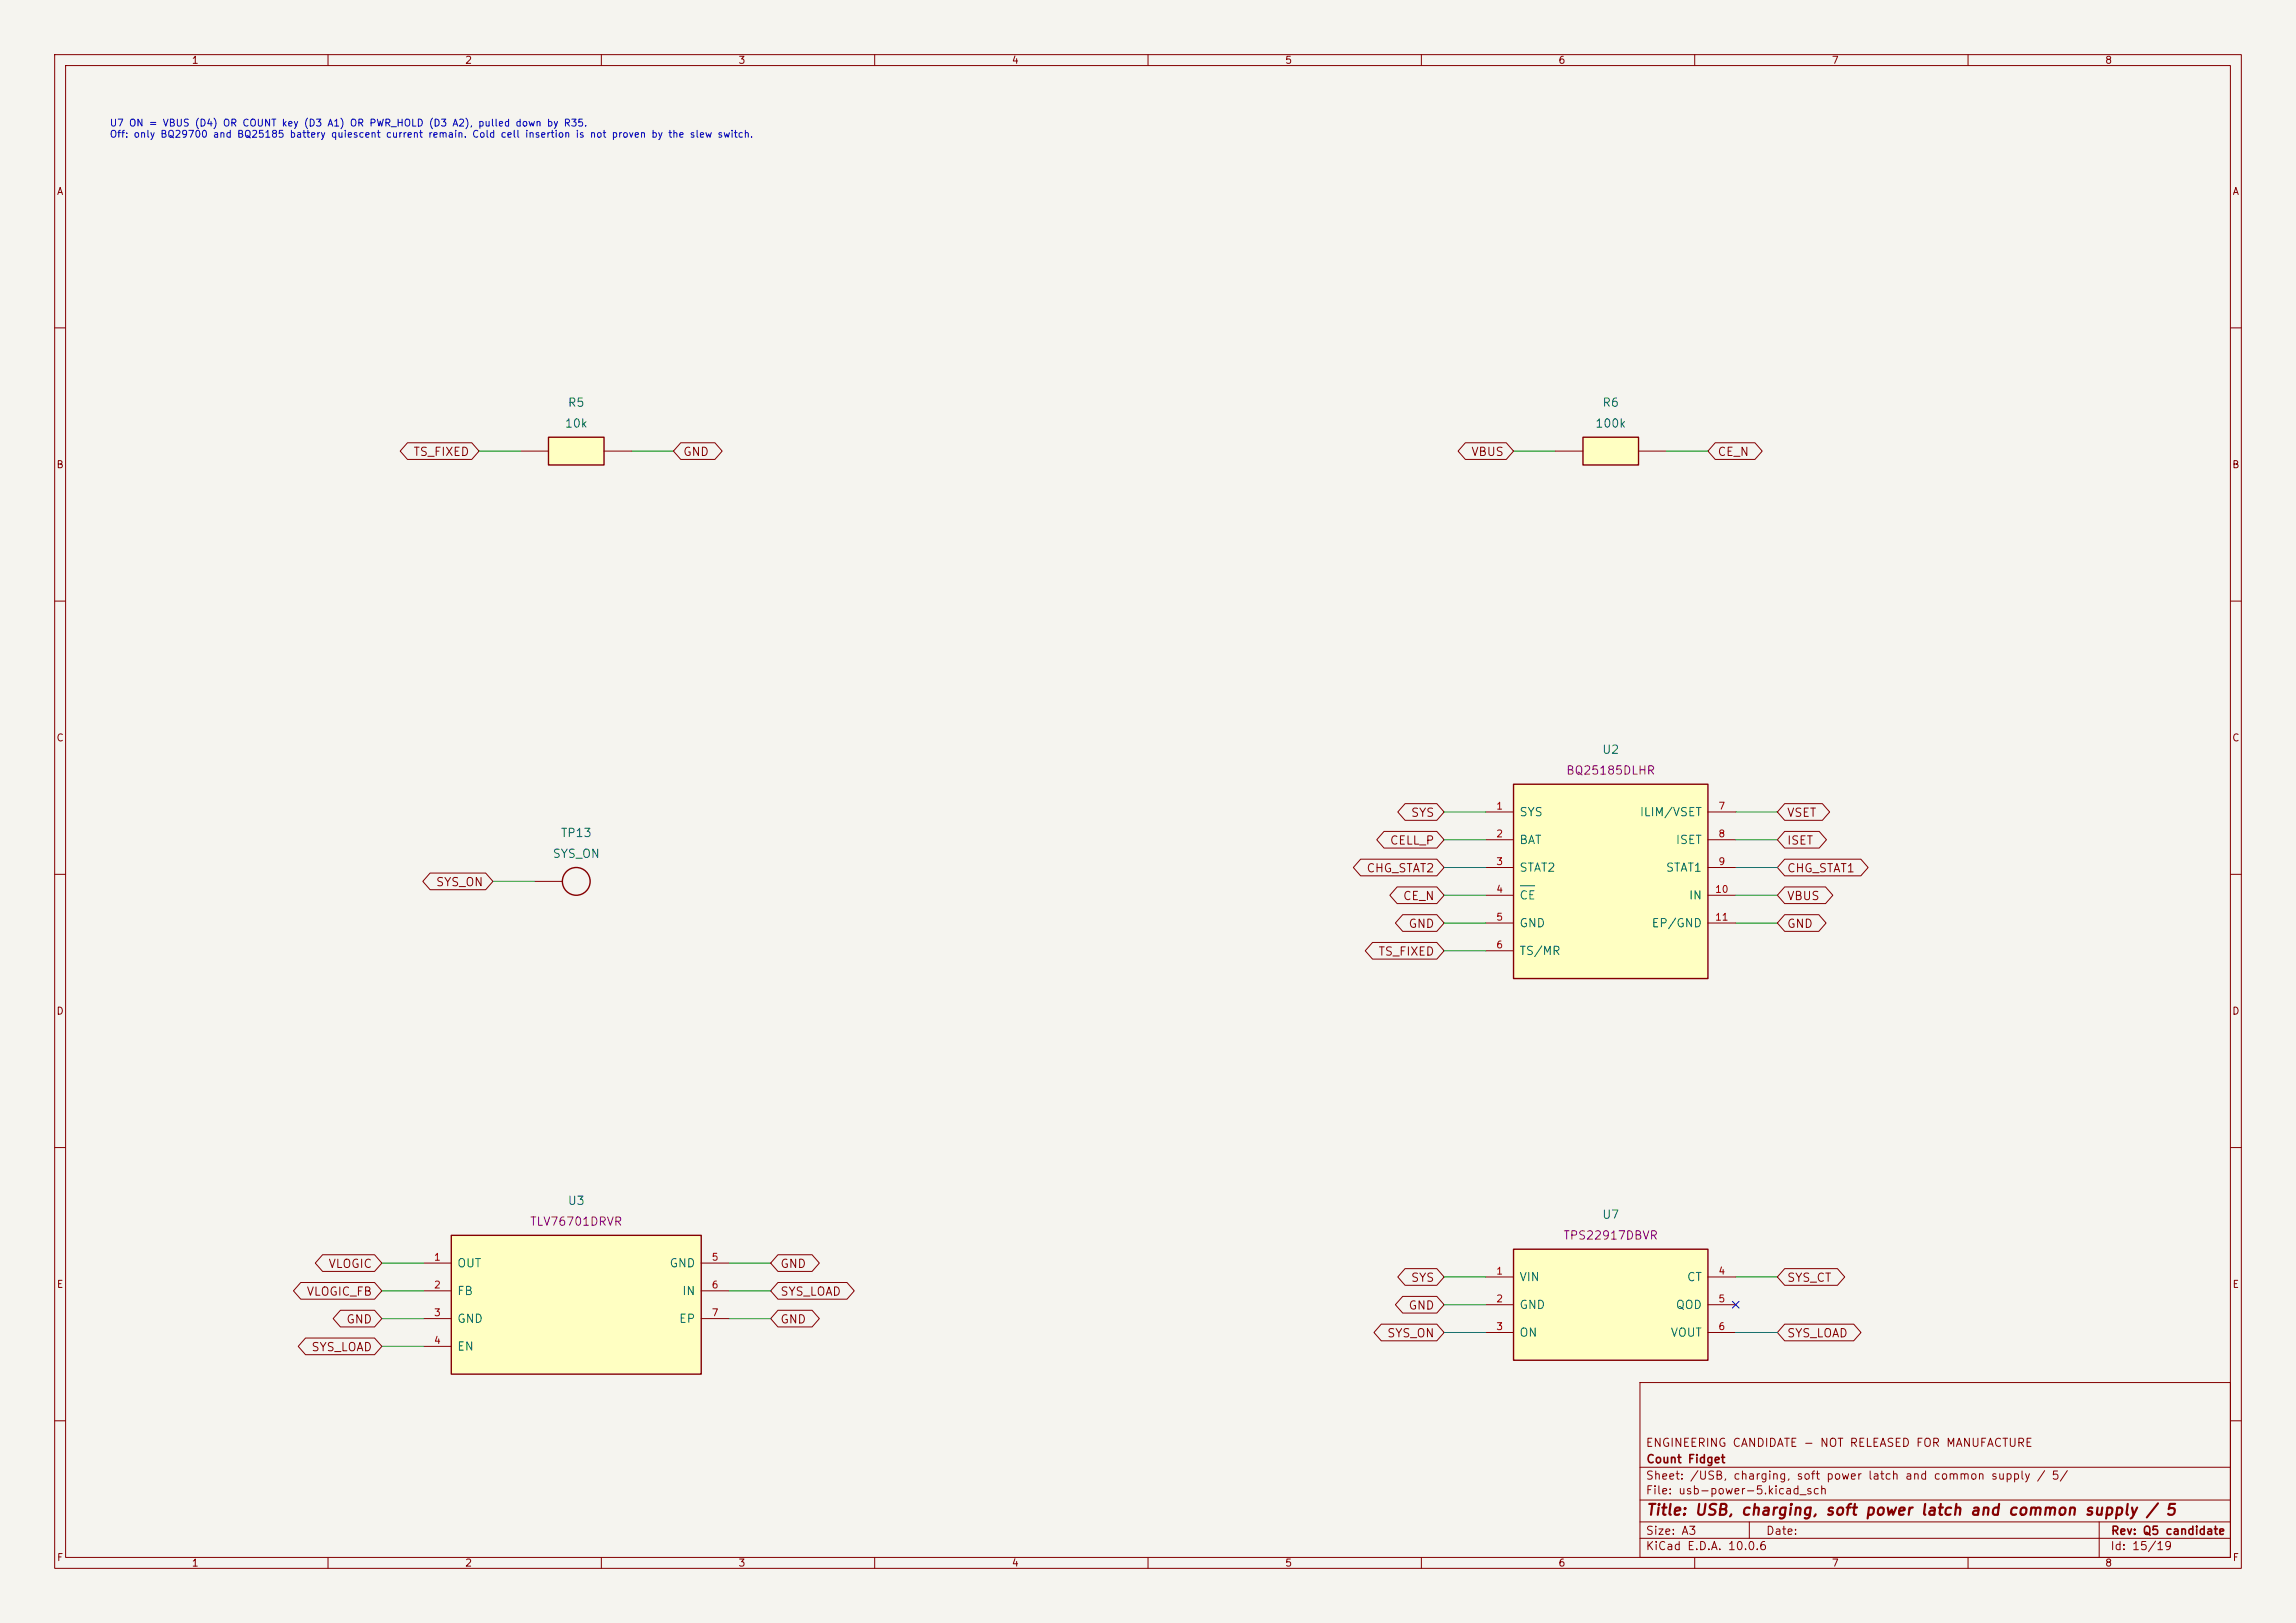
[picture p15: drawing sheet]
<svg xmlns="http://www.w3.org/2000/svg" width="420mm" height="297mm" viewBox="0 0 420 297" stroke-linecap="round" stroke-linejoin="round" font-family="sans-serif">
<defs><g id="words">
<text font-size="2" fill="#840000" x="301" y="277.8">Title: USB, charging, soft power latch and common supply / 5</text>
<g font-size="1.5" fill="#006464">
<text x="103.8" y="74.8">R5</text>
<text x="293" y="74.8">R6</text>
<text x="103.2" y="78.6">10k</text>
<text x="291.7" y="78.6">100k</text>
<text x="293" y="138.3">U2</text>
<text x="277.8" y="149.7">SYS</text>
<text x="299.8" y="149.7">ILIM/VSET</text>
<text x="102.5" y="153.6">TP13</text>
<text x="277.8" y="154.8">BAT</text>
<text x="306.4" y="154.8">ISET</text>
<text x="101" y="157.4">SYS_ON</text>
<text x="277.8" y="159.9">STAT2</text>
<text x="304.6" y="159.9">STAT1</text>
<text x="277.8" y="165">CE</text>
<text x="308.8" y="165">IN</text>
<text x="277.8" y="170.1">GND</text>
<text x="302" y="170.1">EP/GND</text>
<text x="277.8" y="175.1">TS/MR</text>
<text x="103.7" y="220.9">U3</text>
<text x="293" y="223.4">U7</text>
<text x="83.5" y="232.3">OUT</text>
<text x="122.4" y="232.3">GND</text>
<text x="83.5" y="237.4">FB</text>
<text x="124.7" y="237.4">IN</text>
<text x="277.8" y="234.8">VIN</text>
<text x="277.8" y="239.9">GND</text>
<text x="306.4" y="239.9">QOD</text>
<text x="308.5" y="234.8">CT</text>
<text x="83.5" y="242.5">GND</text>
<text x="124.1" y="242.5">EP</text>
<text x="277.8" y="245">ON</text>
<text x="305.5" y="245">VOUT</text>
<text x="83.5" y="247.5">EN</text>
</g>
<g font-size="1.5" fill="#840000">
<text x="75.5" y="83.8">TS_FIXED</text>
<text x="124.9" y="83.8">GND</text>
<text x="269" y="83.8">VBUS</text>
<text x="314.1" y="83.8">CE_N</text>
<text x="258" y="149.9">SYS</text>
<text x="326.8" y="149.9">VSET</text>
<text x="254.1" y="154.9">CELL_P</text>
<text x="326.8" y="154.9">ISET</text>
<text x="249.9" y="160">CHG_STAT2</text>
<text x="326.8" y="160">CHG_STAT1</text>
<text x="79.6" y="162.6">SYS_ON</text>
<text x="256.5" y="165.1">CE_N</text>
<text x="326.8" y="165.1">VBUS</text>
<text x="257.5" y="170.2">GND</text>
<text x="326.8" y="170.2">GND</text>
<text x="252" y="175.3">TS_FIXED</text>
<text x="60" y="232.4">VLOGIC</text>
<text x="142.6" y="232.4">GND</text>
<text x="56" y="237.5">VLOGIC_FB</text>
<text x="142.6" y="237.5">SYS_LOAD</text>
<text x="258" y="234.9">SYS</text>
<text x="326.8" y="234.9">SYS_CT</text>
<text x="63.2" y="242.6">GND</text>
<text x="142.6" y="242.6">GND</text>
<text x="253.6" y="245.1">SYS_ON</text>
<text x="257.5" y="240">GND</text>
<text x="326.8" y="245.1">SYS_LOAD</text>
<text x="56.9" y="247.6">SYS_LOAD</text>
<text x="300.9" y="265.1">ENGINEERING CANDIDATE - NOT RELEASED FOR MANUFACTURE</text>
<text x="301" y="268.1">Count Fidget</text>
<text x="300.9" y="273.8">File: usb-power-5.kicad_sch</text>
<text x="300.9" y="271.1">Sheet: /USB, charging, soft power latch and common supply / 5/</text>
<text x="300.9" y="281.2">Size: A3</text>
<text x="322.9" y="281.2">Date:</text>
<text x="386" y="281.2">Rev: Q5 candidate</text>
<text x="300.9" y="284">KiCad E.D.A. 10.0.6</text>
<text x="385.9" y="284">Id: 15/19</text>
</g>
<g font-size="1.5" fill="#840084">
<text x="286.4" y="142.1">BQ25185DLHR</text>
<text x="96.8" y="224.7">TLV76701DRVR</text>
<text x="285.9" y="227.2">TPS22917DBVR</text>
</g>
<g font-size="1.3" fill="#840000">
<text x="35" y="12">1</text>
<text x="85" y="12">2</text>
<text x="135" y="12">3</text>
<text x="185" y="12">4</text>
<text x="235" y="12">5</text>
<text x="285" y="12">6</text>
<text x="335" y="12">7</text>
<text x="385" y="12">8</text>
<text x="10.3" y="36">A</text>
<text x="408.3" y="36">A</text>
<text x="10.2" y="86">B</text>
<text x="408.2" y="86">B</text>
<text x="10.2" y="136">C</text>
<text x="408.2" y="136">C</text>
<text x="10.2" y="186">D</text>
<text x="408.2" y="186">D</text>
<text x="10.3" y="236">E</text>
<text x="408.3" y="236">E</text>
<text x="10.3" y="286">F</text>
<text x="35" y="287">1</text>
<text x="85" y="287">2</text>
<text x="135" y="287">3</text>
<text x="185" y="287">4</text>
<text x="235" y="287">5</text>
<text x="285" y="287">6</text>
<text x="335" y="287">7</text>
<text x="385" y="287">8</text>
<text x="408.3" y="286">F</text>
</g>
<g font-size="1.3" fill="#0000c2">
<text x="20" y="23.5">U7 ON = VBUS (D4) OR COUNT key (D3 A1) OR PWR_HOLD (D3 A2), pulled down by R35.</text>
<text x="20" y="25.5">Off: only BQ29700 and BQ25185 battery quiescent current remain. Cold cell insertion is not proven by the slew switch.</text>
</g>
<g font-size="1.3" fill="#a90000">
<text x="273.6" y="148.5">1</text>
<text x="314.2" y="148.5">7</text>
<text x="273.6" y="153.5">2</text>
<text x="314.2" y="153.5">8</text>
<text x="273.6" y="158.6">3</text>
<text x="314.2" y="158.6">9</text>
<text x="273.6" y="163.7">4</text>
<text x="313.6" y="163.7">10</text>
<text x="273.6" y="168.8">5</text>
<text x="273.6" y="173.9">6</text>
<text x="313.6" y="168.8">11</text>
<text x="79.3" y="231">1</text>
<text x="130.1" y="231">5</text>
<text x="273.6" y="233.5">1</text>
<text x="314.2" y="233.5">4</text>
<text x="79.3" y="236.1">2</text>
<text x="130.1" y="236.1">6</text>
<text x="273.6" y="238.6">2</text>
<text x="314.2" y="238.6">5</text>
<text x="79.3" y="241.2">3</text>
<text x="130.1" y="241.2">7</text>
<text x="273.6" y="243.7">3</text>
<text x="314.2" y="243.7">6</text>
<text x="79.3" y="246.2">4</text>
</g>
</g></defs>
<path d="M0 0h420v297h-420z" fill="#f5f4ef" stroke="#f5f4ef" stroke-width=".18"/>
<g fill="none" stroke="#840000" stroke-width=".18">
<path d="M10 10h400v277h-400zM12 12h396v273h-396zM60 10v2M110 10v2M160 10v2M210 10v2M260 10v2M310 10v2M360 10v2M10 60h2M408 60h2M10 110h2"/>
<path d="M408 110h2M10 160h2M408 160h2M10 210h2M408 210h2M300 253h108v32h-108zM10 260h2M300 278.5h108M300 274.5h108M300 268.5h108M320 278.5v3M384 278.5v6.5"/>
<path d="M408 260h2M60 285v2M110 285v2M160 285v2M210 285v2M260 285v2M300 281.5h108M310 285v2M360 285v2"/>
</g>
<path d="M276.9 228.6h35.5v20.3h-35.5z" fill="#ffffc2"/>
<path d="M276.9 228.6h35.5v20.3h-35.5z" fill="none" stroke="#840000" stroke-width=".25"/>
<path d="M271.8 233.7h5.1M271.8 238.8h5.1M312.4 233.7h5.1M312.4 238.8h5.1M271.8 243.8h5.1M312.4 243.8h5.1" fill="none" stroke="#840000" stroke-width=".18"/>
<path d="M82.5 226.1h45.8v25.4h-45.8z" fill="#ffffc2"/>
<path d="M82.5 226.1h45.8v25.4h-45.8z" fill="none" stroke="#840000" stroke-width=".25"/>
<path d="M77.5 231.1h5M77.5 236.2h5M128.3 231.1h5M128.3 236.2h5M77.5 241.3h5M77.5 246.4h5M128.3 241.3h5" fill="none" stroke="#840000" stroke-width=".18"/>
<path d="M276.9 143.5h35.5v35.6h-35.5z" fill="#ffffc2"/>
<path d="M276.9 143.5h35.5v35.6h-35.5z" fill="none" stroke="#840000" stroke-width=".25"/>
<path d="M271.8 148.6h5.1M271.8 153.7h5.1M271.8 158.8h5.1M312.4 148.6h5.1M312.4 153.7h5.1M312.4 158.8h5.1M271.8 163.8h5.1M271.8 168.9h5.1M271.8 174h5.1M312.4 163.8h5.1M312.4 168.9h5.1" fill="none" stroke="#840000" stroke-width=".18"/>
<path d="M278.1 162.1h2.6" fill="none" stroke="#006464" stroke-width=".18"/>
<path d="M289.6 80h10.1v5.1h-10.1z" fill="#ffffc2"/>
<g fill="none" stroke="#840000" stroke-width=".25">
<path d="M289.6 80h10.1v5.1h-10.1z"/>
<circle cx="105.4" cy="161.3" r="2.54"/>
</g>
<path d="M284.5 82.6h5.1M299.7 82.6h5.1M97.8 161.3h5.1" fill="none" stroke="#840000" stroke-width=".18"/>
<path d="M100.3 80h10.2v5.1h-10.2z" fill="#ffffc2"/>
<path d="M100.3 80h10.2v5.1h-10.2z" fill="none" stroke="#840000" stroke-width=".25"/>
<g fill="none" stroke="#840000" stroke-width=".18">
<path d="M74.5 81h11.8l1.3 1.6-1.3 1.5h-11.8l-1.3-1.5zM95.2 82.6h5.1M110.5 82.6h5.1M124.5 81h6.3l1.3 1.6-1.3 1.5h-6.3l-1.3-1.5zM268 81h7.5l1.4 1.6-1.4 1.5h-7.5l-1.3-1.5zM313.8 81h7.2l1.3 1.6-1.3 1.5h-7.2l-1.4-1.5zM78.7 159.8h10.1l1.4 1.5-1.4 1.5h-10.1l-1.4-1.5zM248.9 157.2h13.9l1.4 1.6-1.4 1.5h-13.9l-1.3-1.5zM253.2 152.1h9.6l1.4 1.6-1.4 1.5h-9.6l-1.4-1.5zM257 147.1h5.8l1.4 1.5-1.4 1.5h-5.8l-1.3-1.5zM326.5 147.1h6.9l1.3 1.5-1.3 1.5h-6.9l-1.4-1.5zM326.5 152.1h6.3l1.3 1.6-1.3 1.5h-6.3l-1.4-1.5z"/>
<path d="M326.5 157.2h13.9l1.3 1.6-1.3 1.5h-13.9l-1.4-1.5zM251.1 172.5h11.7l1.4 1.5-1.4 1.5h-11.7l-1.4-1.5zM255.6 162.3h7.2l1.4 1.5-1.4 1.6h-7.2l-1.4-1.6zM256.6 167.4h6.2l1.4 1.5-1.4 1.5h-6.2l-1.4-1.5zM326.5 167.4h6.2l1.3 1.5-1.3 1.5h-6.2l-1.4-1.5zM326.5 162.3h7.4l1.4 1.5-1.4 1.6h-7.4l-1.4-1.6zM55 234.7h13.5l1.3 1.5-1.3 1.5h-13.5l-1.3-1.5zM59 229.6h9.5l1.3 1.5-1.3 1.6h-9.5l-1.3-1.6zM62.3 239.8h6.2l1.3 1.5-1.3 1.5h-6.2l-1.4-1.5zM142.3 229.6h6.2l1.4 1.5-1.4 1.6h-6.2l-1.3-1.6zM142.3 234.7h12.6l1.4 1.5-1.4 1.5h-12.6l-1.3-1.5zM142.3 239.8h6.2l1.4 1.5-1.4 1.5h-6.2l-1.3-1.5z"/>
<path d="M256.6 237.2h6.2l1.4 1.6-1.4 1.5h-6.2l-1.4-1.5zM257 232.2h5.8l1.4 1.5-1.4 1.5h-5.8l-1.3-1.5zM326.5 232.2h9.6l1.3 1.5-1.3 1.5h-9.6l-1.4-1.5zM55.9 244.9h12.6l1.3 1.5-1.3 1.5h-12.6l-1.3-1.5zM252.7 242.3h10.1l1.4 1.5-1.4 1.6h-10.1l-1.4-1.6zM326.5 242.3h12.6l1.3 1.5-1.3 1.6h-12.6l-1.4-1.6z"/>
</g>
<g fill="none" stroke="#009600" stroke-width=".18">
<path d="M87.6 82.6h7.6M115.6 82.6h7.6M276.9 82.6h7.6M304.8 82.6h7.6M264.2 148.6h7.6M264.2 158.8h7.6M264.2 153.7h7.6M317.5 148.6h7.6M317.5 158.8h7.6M317.5 153.7h7.6M90.2 161.3h7.6M264.2 168.9h7.6"/>
<path d="M264.2 163.8h7.6M264.2 174h7.6M317.5 168.9h7.6M317.5 163.8h7.6M69.8 231.1h7.7M69.8 236.2h7.7M133.3 231.1h7.7M133.3 236.2h7.7M264.2 233.7h7.6M264.2 238.8h7.6M317.5 233.7h7.6M69.8 246.4h7.7"/>
<path d="M69.8 241.3h7.7M133.3 241.3h7.7M264.2 243.8h7.6M317.5 243.8h7.6"/>
</g>
<path d="M316.9 238.2l1.2 1.2M318.1 238.2l-1.2 1.2" fill="none" stroke="#000084" stroke-width=".18"/>
<use href="#words"/>
</svg>
